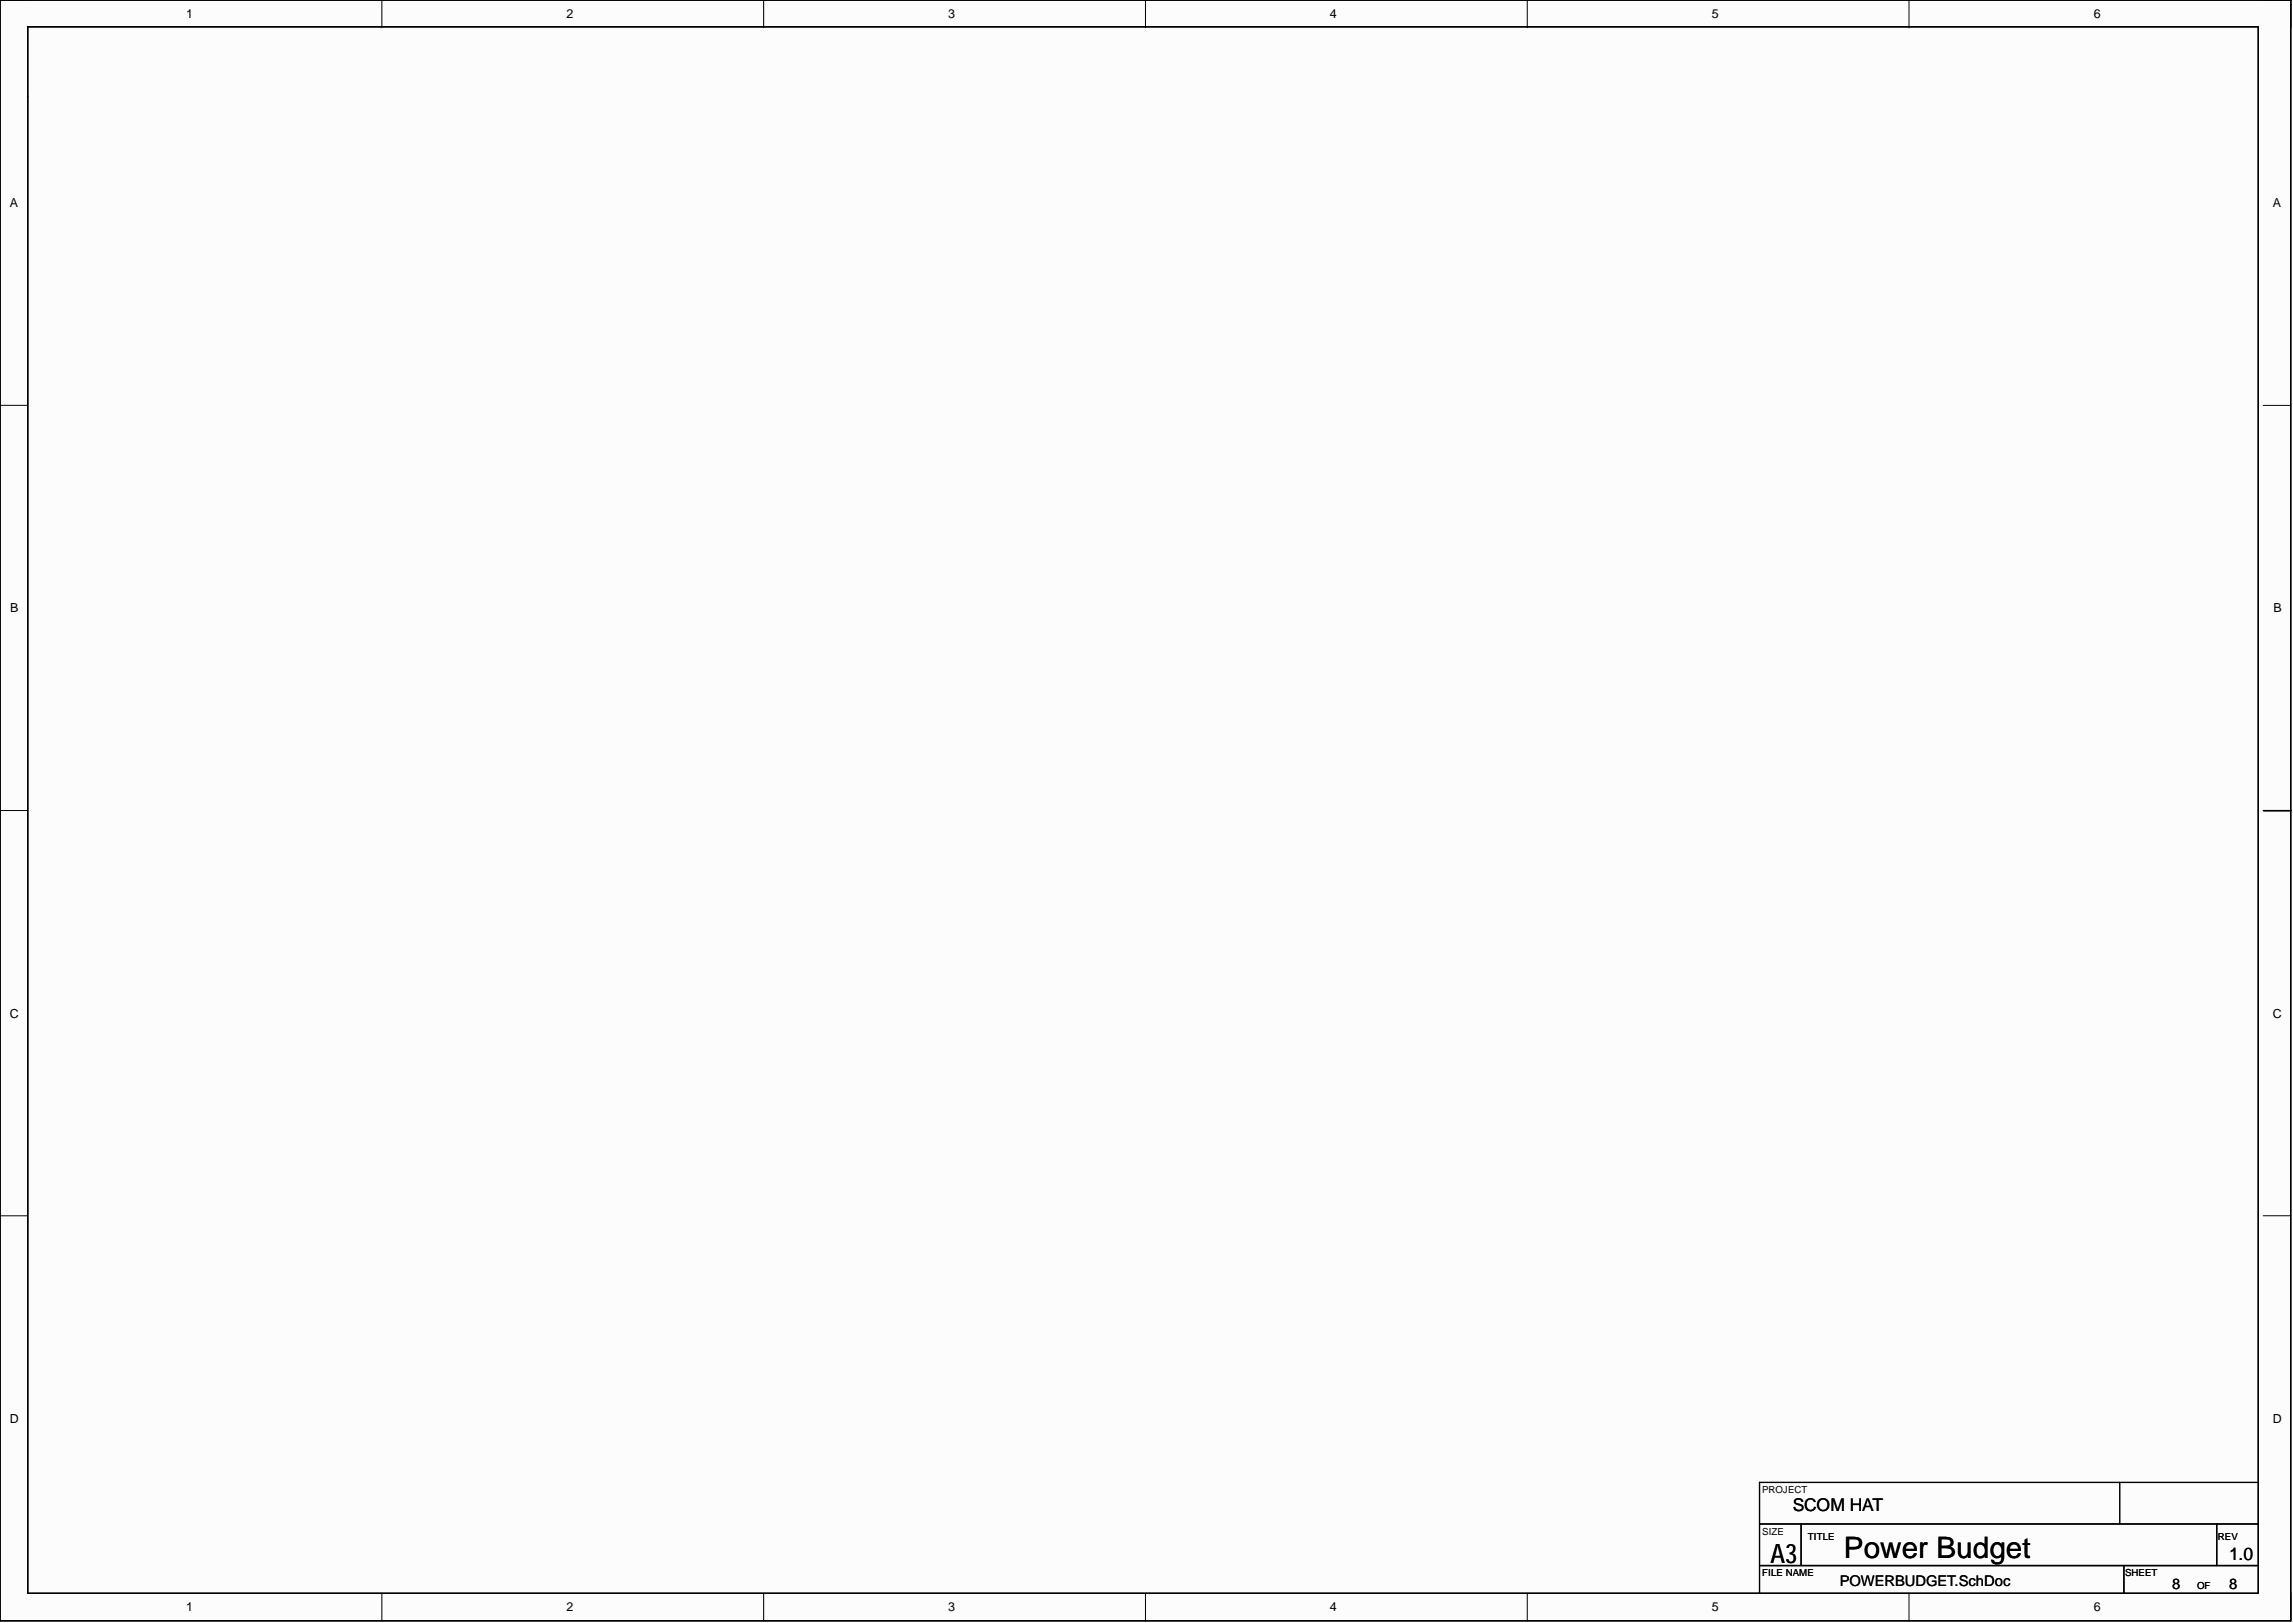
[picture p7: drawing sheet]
<svg xmlns="http://www.w3.org/2000/svg" width="420mm" height="297mm" viewBox="0 0 420 297" stroke-linecap="round" stroke-linejoin="round" font-family="sans-serif">
<defs><g id="words">
<text font-size="5.4" x="337.6" y="285.1">Power Budget</text>
<text font-size="4.9" x="324.1" y="286">A3</text>
<g font-size="3.2">
<text x="328.2" y="276.5">SCOM HAT</text>
<text x="408.1" y="285.6">1.0</text>
</g>
<g font-size="2.7">
<text x="336.8" y="290.2">POWERBUDGET.SchDoc</text>
<text x="397.7" y="290.8">8</text>
<text x="408.1" y="290.8">8</text>
</g>
<g font-size="2.3">
<text x="34.1" y="3.3">1</text>
<text x="103.7" y="3.3">2</text>
<text x="173.6" y="3.3">3</text>
<text x="243.5" y="3.3">4</text>
<text x="313.4" y="3.3">5</text>
<text x="383.3" y="3.3">6</text>
<text x="1.8" y="37.9">A</text>
<text x="416.1" y="37.9">A</text>
<text x="1.9" y="112.1">B</text>
<text x="416.2" y="112.1">B</text>
<text x="1.8" y="186.2">C</text>
<text x="416.1" y="186.2">C</text>
<text x="1.8" y="260.4">D</text>
<text x="416.1" y="260.4">D</text>
<text x="34.1" y="294.9">1</text>
<text x="103.7" y="294.9">2</text>
<text x="173.6" y="294.9">3</text>
<text x="243.5" y="294.9">4</text>
<text x="313.4" y="294.9">5</text>
<text x="383.3" y="294.9">6</text>
</g>
<g font-size="1.8">
<text x="322.6" y="273.2">PROJECT</text>
<text x="322.6" y="280.9">SIZE</text>
<text x="331" y="281.9">TITLE</text>
<text x="406.1" y="281.9">REV</text>
<text x="322.6" y="288.5">FILE NAME</text>
<text x="389.1" y="288.5">SHEET</text>
<text x="402.3" y="290.8">OF</text>
</g>
</g></defs>
<g fill="#fffcf8">
<path d="M0 0h419.4v296.7h-419.4z" fill-rule="evenodd"/>
<path d="M5.1 5.1h409.3v286.5h-409.3z" fill-rule="evenodd"/>
</g>
<g fill="none" stroke="#000" stroke-width=".18">
<path d="M0 0h5.1M69.9 0v5.1M139.8 0v5.1M209.7 0v5.1M279.6 0v5.1M349.5 0v5.1M414.4 0h5v5.1M0 74.2h5.1M414.4 74.2h5M0 148.3h5.1M414.4 148.4h5M0 222.5h5.1"/>
<path d="M414.4 222.5h5M69.9 291.6v5.1M139.8 291.6v5.1M209.7 291.6v5.1M279.6 291.6v5.1M349.5 291.6v5.1M419.4 291.6v5.1"/>
</g>
<path d="M0 0v296.6h419.4v-296.6h-419.4M5.1 4.9h408.3v286.7h-408.3zM414.4 148.4h5M322.1 278.9h91.3M329.7 278.9v7.6M388.1 271.3v7.6M405.8 278.9v7.6M413.4 271.3h-91.3v20.3M322.1 286.5h91.3M388.8 286.5v5.1" fill="none" stroke="#000" stroke-width=".25"/>
<use href="#words"/>
</svg>
